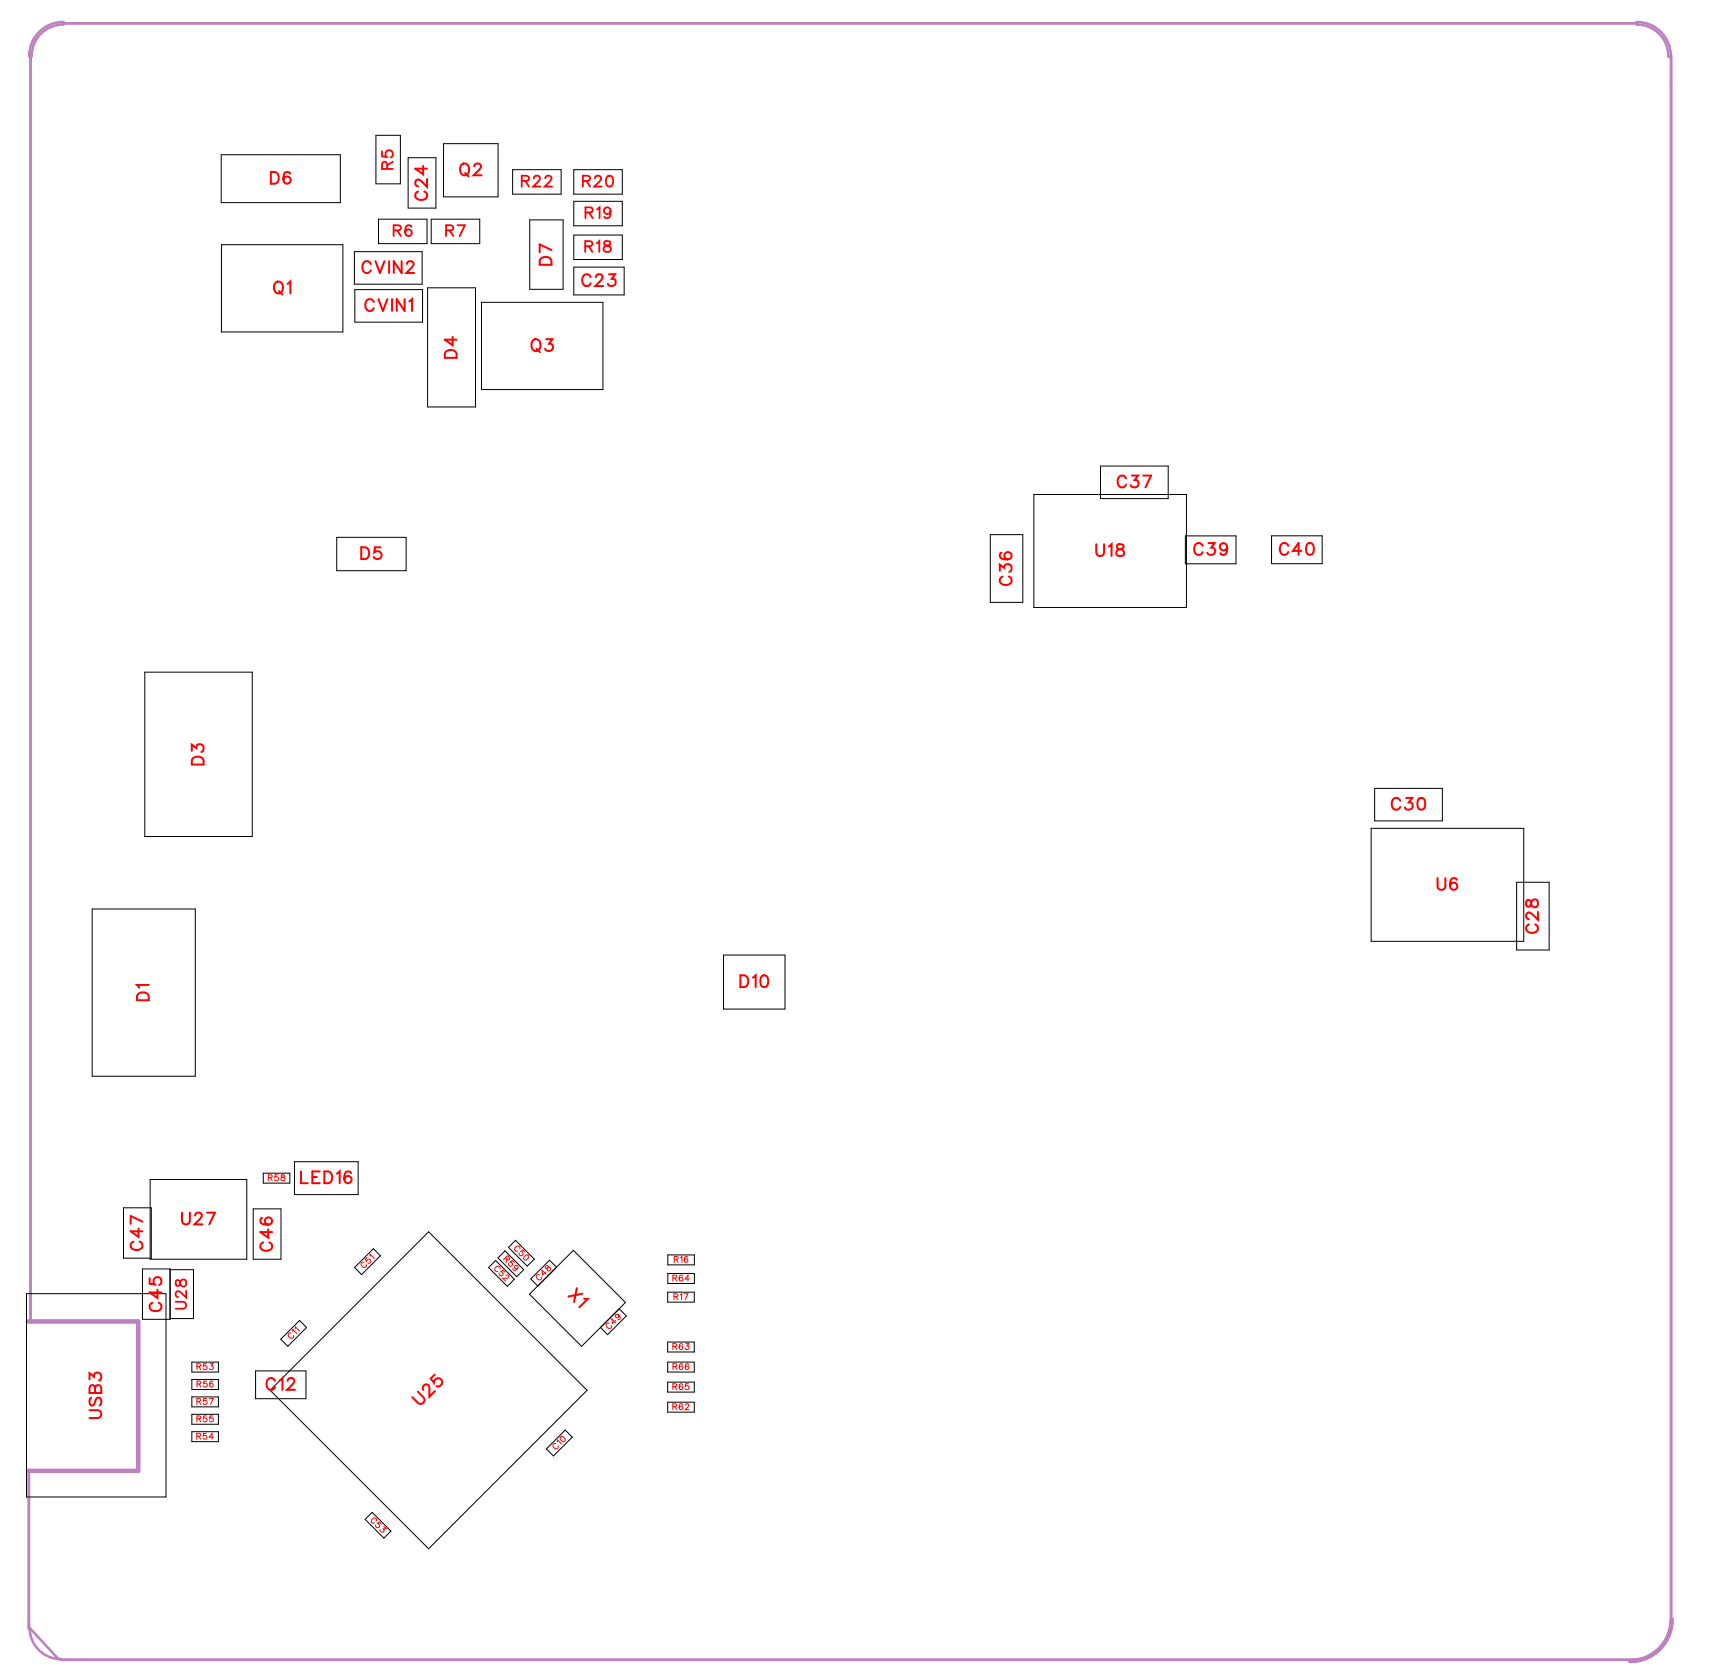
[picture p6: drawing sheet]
<svg xmlns="http://www.w3.org/2000/svg" width="103mm" height="101mm" viewBox="0 0 103 101" stroke-linecap="round" stroke-linejoin="round" font-family="sans-serif">
<defs><g id="words">
<g font-size="1.2" fill="#fff">
<text x="16.3" y="11.4">D6</text>
<text x="27.7" y="10.9">Q2</text>
<text x="16.4" y="18">Q1</text>
<text x="21.8" y="16.7">CVIN2</text>
<text x="26" y="12.1" transform="rotate(-90 26 12.1)">C24</text>
<text x="33.5" y="16" transform="rotate(-90 33.5 16)">D7</text>
<text x="35" y="17.5">C23</text>
<text x="21.9" y="19">CVIN1</text>
<text x="27.8" y="21.6" transform="rotate(-90 27.8 21.6)">D4</text>
<text x="32" y="21.4">Q3</text>
<text x="67.3" y="29.7">C37</text>
<text x="21.7" y="34">D5</text>
<text x="61.2" y="35.3" transform="rotate(-90 61.2 35.3)">C36</text>
<text x="66" y="33.8">U18</text>
<text x="71.9" y="33.7">C39</text>
<text x="77" y="33.7">C40</text>
<text x="12.6" y="46.1" transform="rotate(-90 12.6 46.1)">D3</text>
<text x="83.8" y="49.1">C30</text>
<text x="86.5" y="53.9">U6</text>
<text x="44.5" y="59.7">D10</text>
<text x="92.9" y="56.2" transform="rotate(-90 92.9 56.2)">C28</text>
<text x="9.3" y="60.3" transform="rotate(-90 9.3 60.3)">D1</text>
<text x="18.1" y="71.6">LED16</text>
<text x="8.9" y="75.3" transform="rotate(-90 8.9 75.3)">C47</text>
<text x="10.9" y="74">U27</text>
<text x="16.7" y="75.4" transform="rotate(-90 16.7 75.4)">C46</text>
<text x="10" y="79" transform="rotate(-90 10 79)">C45</text>
<text x="34" y="78.3" transform="rotate(45 34 78.3)">X1</text>
<text x="6.4" y="85.5" transform="rotate(-90 6.4 85.5)">USB3</text>
<text x="16" y="84">C12</text>
<text x="25.5" y="84.9" transform="rotate(-45 25.5 84.9)">U25</text>
</g>
<g font-size="1.1" fill="#fff">
<text x="23.9" y="10.2" transform="rotate(-90 23.9 10.2)">R5</text>
<text x="31.4" y="11.5">R22</text>
<text x="35.1" y="11.5">R20</text>
<text x="23.7" y="14.5">R6</text>
<text x="26.8" y="14.5">R7</text>
<text x="35.2" y="15.4">R18</text>
<text x="35.2" y="13.4">R19</text>
<text x="11.5" y="78.9" transform="rotate(-90 11.5 78.9)">U28</text>
</g>
<g font-size=".6" fill="#fff">
<text x="16.1" y="71.3">R58</text>
<text x="22" y="76.5" transform="rotate(-45 22 76.5)">C51</text>
<text x="29.6" y="76.5" transform="rotate(45 29.6 76.5)">C52</text>
<text x="30.2" y="76" transform="rotate(45 30.2 76)">R59</text>
<text x="30.8" y="75.3" transform="rotate(45 30.8 75.3)">C50</text>
<text x="32.6" y="77.3" transform="rotate(-45 32.6 77.3)">C48</text>
<text x="40.5" y="77.3">R64</text>
<text x="40.6" y="76.2">R16</text>
<text x="11.8" y="82.6">R53</text>
<text x="11.8" y="83.7">R56</text>
<text x="17.6" y="80.8" transform="rotate(-45 17.6 80.8)">C11</text>
<text x="36.8" y="80.2" transform="rotate(-45 36.8 80.2)">C49</text>
<text x="40.5" y="81.4">R63</text>
<text x="40.5" y="83.8">R65</text>
<text x="40.5" y="82.6">R66</text>
<text x="40.6" y="78.4">R17</text>
<text x="11.8" y="86.8">R54</text>
<text x="11.8" y="85.8">R55</text>
<text x="11.8" y="84.7">R57</text>
<text x="33.6" y="87.5" transform="rotate(-45 33.6 87.5)">C10</text>
<text x="40.5" y="85.1">R62</text>
<text x="22.2" y="91.7" transform="rotate(45 22.2 91.7)">C53</text>
</g>
</g></defs>
<path d="M1.8 3.2v76.3M3.8 1.3a2 2 0 0 0-2 2.1h.1a1.93 1.93 0 0 1 1.9-1.9M3.8 1.4h94.8M3.8 1.3l.1 .1-.1 .1M98.6 1.3a1.97 1.97 0 0 1 2 2.1h-.1a1.96 1.96 0 0 0-1.9-1.9zM100.7 3.4v94.6M1.7 88.5v9.6h.1M1.8 98l1.7 1.9a1.88 1.88 0 0 1-1.7-1.9zM3.5 99.9h.2M3.7 100h95M98.7 99.9h.1" fill="none" stroke="#bf80bf" stroke-width=".15"/>
<path d="M1.7 79.6h6.6v9h-6.6M100.7 97.5a2.5 2.5 0 0 1-2.5 2.5" fill="none" stroke="#bf80bf" stroke-width=".25"/>
<g fill="none" stroke="#000" stroke-width=".06">
<path d="M13.3 9.3h7.2v2.9h-7.2zM13.3 14.7h7.4v5.3h-7.4zM21.3 15.2h4.1v1.9h-4.1zM21.4 17.4h4.1v2h-4.1zM22.6 8.2h1.5v2.9h-1.5zM22.8 13.2h2.9v1.5h-2.9zM24.6 9.5h1.7v3h-1.7zM25.8 17.3h2.8v7.2h-2.8zM26 13.2h2.9v1.5h-2.9zM26.7 8.7h3.3v3.2h-3.3zM29 18.2h7.3v5.3h-7.3zM30.9 10.2h2.9v1.5h-2.9z"/>
<path d="M31.9 13.2h2v4.2h-2zM34.6 10.2h2.9v1.5h-2.9zM34.6 12.1h2.9v1.5h-2.9zM34.6 14.2h2.9v1.4h-2.9zM34.6 16.1h3v1.7h-3zM20.3 32.4h4.2v2h-4.2zM59.7 32.2h1.9v4.1h-1.9zM62.3 29.8h9.2v6.8h-9.2zM66.3 28.1h4.1v1.9h-4.1zM71.4 32.3h3.1v1.7h-3.1zM76.6 32.3h3v1.7h-3zM5.6 54.7h6.2v10.1h-6.2z"/>
<path d="M8.7 40.5h6.5v9.9h-6.5zM43.6 57.5h3.7v3.3h-3.7zM82.6 49.9h9.2v6.8h-9.2zM82.8 47.5h4.1v1.9h-4.1zM91.4 53.1h1.9v4.1h-1.9zM1.6 77.9h8.4v12.3h-8.4zM7.4 72.7h1.7v3.1h-1.7zM8.6 76.4h1.7v3.1h-1.7zM9 71h5.9v4.8h-5.9zM10.2 76.5h1.5v2.9h-1.5zM15.3 72.8h1.6v3h-1.6zM15.9 70.7h1.6v.6h-1.6z"/>
<path d="M17.7 70h3.9v2h-3.9zM18 79.5l.5 .5-1.2 1.1-.4-.4zM22.5 75.2l.4 .4-1.1 1.2-.4-.5zM25.8 74.2l9.6 9.5-9.6 9.6-9.5-9.6zM29.4 76.3l.5-.4 1.1 1.2-.4 .4zM30 75.8l.4-.5 1.1 1.2-.4 .4zM31.1 74.7l1.1 1.1-.4 .5-1.2-1.2zM33.5 76.3l-.4-.4-1.1 1.1 .4 .5M34.5 75.3l3.2 3.1-2.7 2.7-3.1-3.1zM37.3 78.8l.4 .5-1.1 1.1-.4-.4M40.2 77.8h1.6v.6h-1.6zM40.2 75.6h1.6v.6h-1.6z"/>
<path d="M40.2 76.7h1.6v.6h-1.6zM11.6 82h1.6v.6h-1.6zM11.6 83.1h1.6v.6h-1.6zM11.6 84.1h1.6v.6h-1.6zM11.6 85.2h1.6v.6h-1.6zM11.6 86.2h1.6v.6h-1.6zM15.4 82.6h3v1.6h-3zM22 91.5l.4-.4 1.1 1.1-.4 .4zM34 86.1l.5 .5-1.2 1.1-.4-.4zM40.2 80.8h1.6v.6h-1.6zM40.2 82h1.6v.6h-1.6zM40.2 83.2h1.6v.6h-1.6z"/>
<path d="M40.2 84.5h1.6v.6h-1.6z"/>
</g>
<g fill="none" stroke="#f00" stroke-width=".06">
<path d="M16.2 70.9h.2v-.1h-.2v.3M16.3 70.9l.1 .2M16.7 70.8h-.1v.1a.13 .13 0 0 1 .1 0 .13 .13 0 0 1 0 .2 .13 .13 0 0 1-.2-.1M17 70.8v.1l.2 .1a.12 .12 0 0 1-.2 .1 .12 .12 0 0 1-.1-.1l.2-.2zM21.9 76a.13 .13 0 0 0-.1 .1 .13 .13 0 0 0 0 .1v.1a.13 .13 0 0 0 .2 0 .13 .13 0 0 0 .1-.1M22.1 75.7l-.1 .1 .1 .2a.13 .13 0 0 1 .1-.2 .13 .13 0 0 1 .1 .2 .13 .13 0 0 1-.1 .1M22.3 75.7v-.2l.2 .3M30.1 76.4a.13 .13 0 0 0 0-.1 .13 .13 0 0 0-.2 0l-.1 .1a.13 .13 0 0 0 0 .1 .13 .13 0 0 0 .2 .1M30.4 76.6l-.1-.1-.1 .1a.13 .13 0 0 1 .1 .1 .13 .13 0 0 1-.1 .1 .13 .13 0 0 1-.1-.1M30.4 75.8l.2 .1 .1-.1-.1-.2-.3 .3M30.5 76.8l.1 .1v.1h-.3l.2 .2M30.5 75.8v.2"/>
<path d="M30.9 76.4a.15 .15 0 0 0 .2 .1 .15 .15 0 0 0 0-.3 .11 .11 0 0 0-.1 .2 .11 .11 0 0 0 .2 0M31 76l-.1-.1-.2 .1a.13 .13 0 0 1 .2 .1 .14 .14 0 0 1-.2 .2 .13 .13 0 0 1-.1-.2M31.3 75.2a.13 .13 0 0 0 0-.1 .13 .13 0 0 0-.2 0h-.1a.13 .13 0 0 0 0 .2 .13 .13 0 0 0 .2 .1M31.6 75.4l-.1-.1-.1 .1a.13 .13 0 0 1 .1 .1 .13 .13 0 0 1-.1 .1 .13 .13 0 0 1-.1-.1M32.5 76.8a.13 .13 0 0 0-.2 0 .13 .13 0 0 0 0 .2l.1 .1a.13 .13 0 0 0 .2 0 .13 .13 0 0 0 0-.2M32.9 76.3v.1l.2-.1a.12 .12 0 0 1 0 .2 .12 .12 0 0 1-.1 0v-.3zM32.9 76.6l-.2 .2-.1-.3 .3 .3M36.7 79.7a.13 .13 0 0 0-.2 0 .13 .13 0 0 0 0 .2l.1 .1a.13 .13 0 0 0 .2 0 .13 .13 0 0 0 0-.2M37.1 79.5l-.2 .2-.1-.3 .3 .3M37.2 79.2a.11 .11 0 0 1 0 .2 .11 .11 0 0 1-.1-.1 .11 .11 0 0 1 .1-.1l.2 .2-.2 .1M40.5 77h.2l.1-.2h-.3v.4M40.6 78.1h.2v-.1l-.2-.1v.4"/>
<path d="M40.6 75.9l.2-.1v-.1h-.2v.3M40.6 77l.2 .2M40.7 78.1l.1 .2M40.7 75.9l.2 .1M41 78l.1-.1v.4M41 75.7h.1v.3M41.1 76.9v-.1a.15 .15 0 0 0-.2 .2 .15 .15 0 0 0 .2 .1 .11 .11 0 0 0 0-.2 .11 .11 0 0 0-.2 .1M41.2 77.9h.2l-.1 .4M41.4 75.7a.15 .15 0 0 0-.2 .2 .15 .15 0 0 0 .2 .1 .11 .11 0 0 0 0-.2 .11 .11 0 0 0-.2 .1M41.5 77h-.2l.1-.2v.4M11.9 86.5h.2v-.1l-.2-.1v.4M11.9 82.3h.2v-.1l-.2-.1v.4"/>
<path d="M11.9 85.5l.2-.1v-.1h-.2v.3M11.9 84.4h.2v-.1l-.2-.1v.4M11.9 83.4l.2-.1v-.1h-.2v.3M12 86.5l.1 .2M12 82.3l.1 .2M12 85.5l.1 .1M12 84.4l.1 .2M12 83.4l.1 .1M12.4 86.3h-.1l-.1 .2a.13 .13 0 0 1 .2 0 .13 .13 0 0 1 0 .2 .13 .13 0 0 1-.2-.1M12.4 82.1h-.1v.2a.13 .13 0 0 1 .1 0 .13 .13 0 0 1 0 .2 .13 .13 0 0 1-.2-.1M12.4 85.3h-.1v.1a.13 .13 0 0 1 .1 0 .13 .13 0 0 1 0 .2 .13 .13 0 0 1-.2 0M12.4 84.2h-.1v.2a.13 .13 0 0 1 .1 0 .13 .13 0 0 1 0 .2 .13 .13 0 0 1-.2-.1"/>
<path d="M12.4 83.2h-.1v.1a.13 .13 0 0 1 .2 0 .13 .13 0 0 1-.1 .2 .13 .13 0 0 1-.2 0M12.6 84.2h.3l-.2 .4M12.7 82.1h.1l-.1 .2a.12 .12 0 0 1 .1 .2 .12 .12 0 0 1-.2-.1M12.8 85.3h-.1l-.1 .1a.13 .13 0 0 1 .2 0 .13 .13 0 0 1 0 .2 .13 .13 0 0 1-.2 0M12.8 83.2a.15 .15 0 0 0-.2 .2 .15 .15 0 0 0 .2 .1 .11 .11 0 0 0 0-.2 .11 .11 0 0 0-.2 .1M12.9 86.6h-.3l.2-.3v.4M17.5 80.3a.13 .13 0 0 0-.1 0 .13 .13 0 0 0 0 .2l.1 .1a.13 .13 0 0 0 .1 0 .13 .13 0 0 0 .1-.2M17.6 80.2v-.1l.3 .2M17.8 80v-.1l.2 .3M22.7 91.6a.13 .13 0 0 0-.1-.2 .13 .13 0 0 0-.1 .1h-.1a.13 .13 0 0 0 0 .2 .13 .13 0 0 0 .1 0M23 91.8l-.1-.1-.2 .1a.13 .13 0 0 1 .2 .1 .13 .13 0 0 1-.2 .1 .13 .13 0 0 1-.1-.2M23.1 91.9l.2 .2h-.2a.12 .12 0 0 1-.1 .2 .12 .12 0 0 1-.1-.2"/>
<path d="M33.5 87a.13 .13 0 0 0-.2 0 .13 .13 0 0 0 0 .2h.1a.13 .13 0 0 0 .2 .1 .13 .13 0 0 0 0-.2M33.6 86.8v-.1l.2 .3M40.5 84.7h.2l.1-.1h-.3v.3M40.5 81.1h.2l.1-.1-.3-.1v.4M40.5 83.5h.2l.1-.1-.3-.1v.4M40.5 82.3h.2l.1-.1-.3-.1v.4M40.6 84.7l.2 .2M40.6 81.1l.2 .2M40.6 83.5l.2 .2M40.7 82.3l.1 .2M41.1 84.6a.15 .15 0 0 0-.2 .1 .15 .15 0 0 0 .2 .2 .11 .11 0 0 0 0-.2 .11 .11 0 0 0-.2 .1M41.1 81v-.1a.15 .15 0 0 0-.2 .2 .15 .15 0 0 0 .2 .1 .11 .11 0 0 0 0-.1 .11 .11 0 0 0-.2 .1"/>
<path d="M41.1 83.4a.15 .15 0 0 0-.2 .1 .15 .15 0 0 0 .2 .1 .11 .11 0 0 0 0-.1 .11 .11 0 0 0-.2 .1M41.1 82.2a.15 .15 0 0 0-.2 .1 .15 .15 0 0 0 .2 .1 .11 .11 0 0 0 0-.1 .11 .11 0 0 0-.2 .1M41.3 84.6h.1l.1 .1-.2 .2h.2M41.3 80.9h.2l-.1 .2a.12 .12 0 0 1 .1 .2 .12 .12 0 0 1-.2-.1M41.5 83.3h-.2v.2a.13 .13 0 0 1 .2 0 .13 .13 0 0 1 0 .2 .13 .13 0 0 1-.2-.1M41.5 82.2a.15 .15 0 0 0-.2 .1 .15 .15 0 0 0 .2 .1 .11 .11 0 0 0-.1-.1 .11 .11 0 0 0-.1 .1"/>
<circle cx="31.7" cy="75.7" r=".16"/>
<circle cx="33.9" cy="86.7" r=".16"/>
</g>
<g fill="none" stroke="#f00" stroke-width=".12">
<path d="M16.3 10.4h.3a.38 .38 0 0 1 .2 .3 .38 .38 0 0 1-.2 .4h-.3zM16.6 17.1v-.1a.33 .33 0 0 1 .5 .3 .33 .33 0 0 1-.5 .3l-.1-.2zM16.8 17.5l.2 .2M17.3 17.1l.2-.1v.7M17.5 10.5l-.1-.1a.35 .35 0 0 0-.4 .2 .35 .35 0 0 0 .3 .5 .22 .22 0 0 0 .2-.2 .22 .22 0 0 0-.2-.3 .22 .22 0 0 0-.2 .2M22.3 15.9a.26 .26 0 0 0-.3-.2 .26 .26 0 0 0-.2 .3v.2a.26 .26 0 0 0 .2 .2 .26 .26 0 0 0 .3-.1M22.5 18.2a.26 .26 0 0 0-.3-.2 .26 .26 0 0 0-.2 .3v.2a.26 .26 0 0 0 .2 .2 .26 .26 0 0 0 .3-.1M22.6 15.7l.3 .7 .3-.7M22.8 18l.3 .7 .2-.7M23.4 15.7v.7M23.6 18v.7M24.2 15.7v.7l-.5-.7v.7"/>
<path d="M24.4 18v.7l-.5-.7v.7M24.5 15.9l.1-.2h.2l.1 .2-.1 .2-.3 .3h.4M24.7 18.2l.1-.2v.7M25.2 11.5a.26 .26 0 0 0-.2 .3 .26 .26 0 0 0 .3 .2h.2a.26 .26 0 0 0 .2-.2 .26 .26 0 0 0-.1-.3M25.5 10v.5l-.5-.3h.7M25.7 10.8v.5l-.3-.4-.2-.1-.2 .1v.2l.2 .1M27.8 10v-.1a.33 .33 0 0 1 .5 .3 .33 .33 0 0 1-.5 .3l-.1-.2zM28 10.4l.2 .2M28.6 10l.1-.2h.1l.2 .2-.1 .2-.4 .4h.5M32.6 15.5h.2h.3l.1 .4h-.7zM33.2 15.1l-.7-.4v.5M35.6 16.7a.26 .26 0 0 0-.3-.2 .26 .26 0 0 0-.2 .3v.2a.26 .26 0 0 0 .2 .2 .26 .26 0 0 0 .3-.1"/>
<path d="M35.9 16.7l.1-.2h.2l.1 .2-.1 .2-.3 .3h.4M36.7 16.5h.4l-.2 .3a.24 .24 0 0 1 .1 .4 .24 .24 0 0 1-.4-.1M21.8 33h.2a.38 .38 0 0 1 .2 .3 .38 .38 0 0 1-.2 .4h-.2zM22.9 33h-.3l-.1 .3a.25 .25 0 0 1 .4 0 .25 .25 0 0 1 0 .3 .25 .25 0 0 1-.4-.1M26.9 21.1h.2h.3l.1 .5h-.7zM27.3 20.3v.5l-.5-.3h.7M32.1 20.5a.33 .33 0 0 1 .5 .3 .33 .33 0 0 1-.5 .3l-.1-.2zM32.3 21l.2 .2M32.9 20.4h.4l-.2 .3a.24 .24 0 0 1 .1 .4 .24 .24 0 0 1-.4-.1M60.2 34.4v-.4l.3 .2a.24 .24 0 0 1 .4-.2 .24 .24 0 0 1-.1 .4M60.3 33.3a.35 .35 0 0 0 .2 .4 .35 .35 0 0 0 .4-.2 .22 .22 0 0 0-.2-.2 .22 .22 0 0 0-.2 .2 .22 .22 0 0 0 .2 .2M60.4 34.7a.26 .26 0 0 0-.2 .3 .26 .26 0 0 0 .3 .2h.2a.26 .26 0 0 0 .2-.2 .26 .26 0 0 0-.1-.3"/>
<path d="M66 32.8v.5l.2 .2 .3-.1v-.6M66.8 32.9l.2-.1v.7M67.3 32.8v.2l.3 .1 .1 .2a.24 .24 0 0 1-.2 .2 .24 .24 0 0 1-.3-.2l.5-.4-.1-.1zM67.8 28.8a.26 .26 0 0 0-.3-.2 .26 .26 0 0 0-.2 .3v.2a.26 .26 0 0 0 .2 .3 .26 .26 0 0 0 .3-.2M68.2 28.6h.3l-.2 .3a.24 .24 0 0 1 .2 .4 .24 .24 0 0 1-.4-.1M68.9 28.6h.4l-.3 .8M72.4 32.9a.26 .26 0 0 0-.3-.2 .26 .26 0 0 0-.2 .3v.2a.26 .26 0 0 0 .2 .2 .26 .26 0 0 0 .3-.1M72.8 32.7h.4l-.2 .3a.24 .24 0 0 1 .1 .4 .24 .24 0 0 1-.4-.1M73.9 32.9a.22 .22 0 0 1-.3 .2 .22 .22 0 0 1-.1-.3 .22 .22 0 0 1 .4 0v.1a.34 .34 0 0 1-.3 .5l-.1-.1M77.6 32.9a.26 .26 0 0 0-.3-.2 .26 .26 0 0 0-.2 .3v.1a.26 .26 0 0 0 .2 .3 .26 .26 0 0 0 .3-.2M78.4 33.2h-.5l.3-.5v.7M78.8 32.7h.1a.37 .37 0 0 1 .2 .4 .37 .37 0 0 1-.2 .3 .45 .45 0 0 1-.1-.7z"/>
<path d="M8.4 59.8h.1h.4l.1 .4h-.7zM9 59.3h-.7l.1 .2M11.6 45.2v-.3l.2 .2a.24 .24 0 0 1 .4-.2 .24 .24 0 0 1-.1 .4M11.7 45.6h.1h.4l.1 .4h-.7zM44.6 58.7h.2a.38 .38 0 0 1 .3 .4 .38 .38 0 0 1-.3 .4h-.2zM45.4 58.9l.1-.2v.8M45.9 58.8l.1-.1a.37 .37 0 0 1 .3 .4 .37 .37 0 0 1-.3 .4 .45 .45 0 0 1-.1-.7zM84.3 48.2a.26 .26 0 0 0-.3-.1 .26 .26 0 0 0-.2 .2v.2a.26 .26 0 0 0 .2 .3 .26 .26 0 0 0 .3-.2M84.7 48.1h.4l-.2 .2a.24 .24 0 0 1 .1 .4 .24 .24 0 0 1-.4-.1M85.5 48.1h.1a.37 .37 0 0 1 .3 .3 .37 .37 0 0 1-.3 .4 .45 .45 0 0 1-.1-.7zM86.6 52.9v.5l.2 .2 .2-.1 .1-.6M87.8 53l-.1-.1a.35 .35 0 0 0-.4 .3 .35 .35 0 0 0 .2 .4 .22 .22 0 0 0 .3-.2 .22 .22 0 0 0-.2-.2 .22 .22 0 0 0-.3 .2"/>
<path d="M92 54.2v.4h.1l.3-.4a.24 .24 0 0 1 .2 .2 .24 .24 0 0 1-.2 .2l-.1-.1-.1-.3zM92.1 55.7a.26 .26 0 0 0-.2 .3 .26 .26 0 0 0 .3 .2h.2a.26 .26 0 0 0 .2-.2 .26 .26 0 0 0-.1-.3M92.6 54.9v.5l-.3-.3-.2-.1-.2 .1v.1l.2 .2M8 74.8a.26 .26 0 0 0-.1 .3 .26 .26 0 0 0 .2 .2h.2a.26 .26 0 0 0 .3-.2 .26 .26 0 0 0-.2-.3M8.3 74v.5l-.4-.3h.7M8.6 73.6l-.7-.4v.5M9 77v.3l.3 .1a.25 .25 0 0 1 0-.4 .25 .25 0 0 1 .4 0 .25 .25 0 0 1-.1 .4M9.2 78.5a.26 .26 0 0 0-.2 .3 .26 .26 0 0 0 .3 .2h.2a.26 .26 0 0 0 .2-.2 .26 .26 0 0 0-.1-.3M9.5 77.7v.5l-.5-.4h.7M11 73v.5l.2 .2 .2-.1v-.6M11.8 73.2l.1-.2h.1l.2 .2-.1 .2-.4 .3h.5M12.5 73h.4l-.3 .7"/>
<path d="M15.8 73.4h-.1a.35 .35 0 0 0 .3 .4 .35 .35 0 0 0 .4-.2 .22 .22 0 0 0-.2-.3 .22 .22 0 0 0-.2 .2 .22 .22 0 0 0 .2 .3M15.9 74.8a.26 .26 0 0 0-.2 .3 .26 .26 0 0 0 .3 .2h.1a.26 .26 0 0 0 .3-.2 .26 .26 0 0 0-.2-.3M16.2 74v.5l-.5-.3h.7M18.1 70.6v.7h.4M18.8 70.9h.3M19.3 70.6h-.5v.7h.5M19.5 70.6h.3a.38 .38 0 0 1 .2 .3 .38 .38 0 0 1-.2 .4h-.3zM20.3 70.7l.2-.1v.7M21.1 70.7v-.1a.35 .35 0 0 0-.4 .2 .35 .35 0 0 0 .2 .5 .22 .22 0 0 0 .3-.2 .22 .22 0 0 0-.2-.3 .22 .22 0 0 0-.3 .2M34.7 77.6l-.1 .8M35.1 77.9l-.9 .2M35.2 78.2h.2l-.5 .5"/>
<path d="M5.4 84.9h.5l.2 .2-.1 .3h-.6M5.4 83.1v-.4l.3 .2a.24 .24 0 0 1 .3-.2 .24 .24 0 0 1 0 .4M5.5 84.2l-.1 .2 .1 .3 .2-.1 .2-.4h.1l.1 .2-.1 .3M5.7 83.6v-.1h-.2l-.1 .4h.7v-.3l-.1-.2-.2 .1-.1 .4M16.6 83.2a.26 .26 0 0 0-.3-.2 .26 .26 0 0 0-.2 .3v.1a.26 .26 0 0 0 .2 .3 .26 .26 0 0 0 .3-.2M16.8 83.1l.2-.1v.7M17.3 83.2l.2-.2h.1l.1 .1-.1 .3-.3 .3h.5M25.2 83.8l.3 .4v.3l-.2 .1-.5-.4M25.5 83.7v-.2l.1-.1h.2l.1 .2v.5l.3-.3M26.2 82.8l-.3 .2 .2 .3a.25 .25 0 0 1 .3-.3 .25 .25 0 0 1 .2 .3 .25 .25 0 0 1-.3 .2"/>
</g>
<g fill="none" stroke="#f00" stroke-width=".11">
<path d="M23 9.1v.3l.3 .1a.23 .23 0 0 1 0-.4 .23 .23 0 0 1 .3 0 .23 .23 0 0 1-.1 .4M23.3 10.2v-.4h-.2l-.1 .4h.7M23.7 9.7l-.4 .3M23.7 13.9l.4-.1v-.2h-.4v.6M23.9 13.9l.2 .3M24.8 13.7l-.1-.1a.32 .32 0 0 0-.3 .2 .32 .32 0 0 0 .2 .4 .2 .2 0 0 0 .2-.2 .2 .2 0 0 0-.2-.2 .2 .2 0 0 0-.2 .2M26.9 13.9l.3-.1 .1-.2h-.4v.6M27.1 13.9l.2 .3M27.6 13.6h.4l-.3 .6M31.4 10.9h.4v-.3h-.4v.6M31.6 10.9l.3 .3M32.2 10.7l.1-.1 .2 .1-.4 .5h.5"/>
<path d="M32.8 10.7l.2-.1 .2 .1-.4 .5h.5M35.1 10.9h.4v-.3h-.4v.6M35.3 14.8h.3l.1-.2-.4-.1v.7M35.3 12.8h.3l.1-.2-.4-.1v.6M35.3 10.9l.2 .3M35.5 14.8l.2 .4M35.5 12.8l.2 .3M35.8 10.7l.2-.1 .2 .1-.4 .5h.4M35.9 14.6l.2-.1v.7M36 12.6l.1-.1v.6M36.4 14.6v.1l.4 .3a.22 .22 0 0 1-.2 .2 .22 .22 0 0 1-.2-.2l.4-.3-.1-.1zM36.6 10.6a.32 .32 0 0 1 .4 .2 .32 .32 0 0 1-.3 .4l-.2-.1v-.2z"/>
<path d="M36.8 12.7a.2 .2 0 0 1-.3 .2 .2 .2 0 0 1-.1-.3 .2 .2 0 0 1 .3 0l.1 .1a.31 .31 0 0 1-.3 .4l-.1-.1M10.6 78.4h.4l.2 .2-.1 .2h-.5M10.6 77.1v.3h.2a.26 .26 0 0 1 .1-.3 .26 .26 0 0 1 .3 0v.3a.26 .26 0 0 1-.3 0 .26 .26 0 0 1-.1-.3zM11.2 77.7v.5l-.4-.4-.2 .1v.2h.1"/>
</g>
<use href="#words"/>
</svg>
